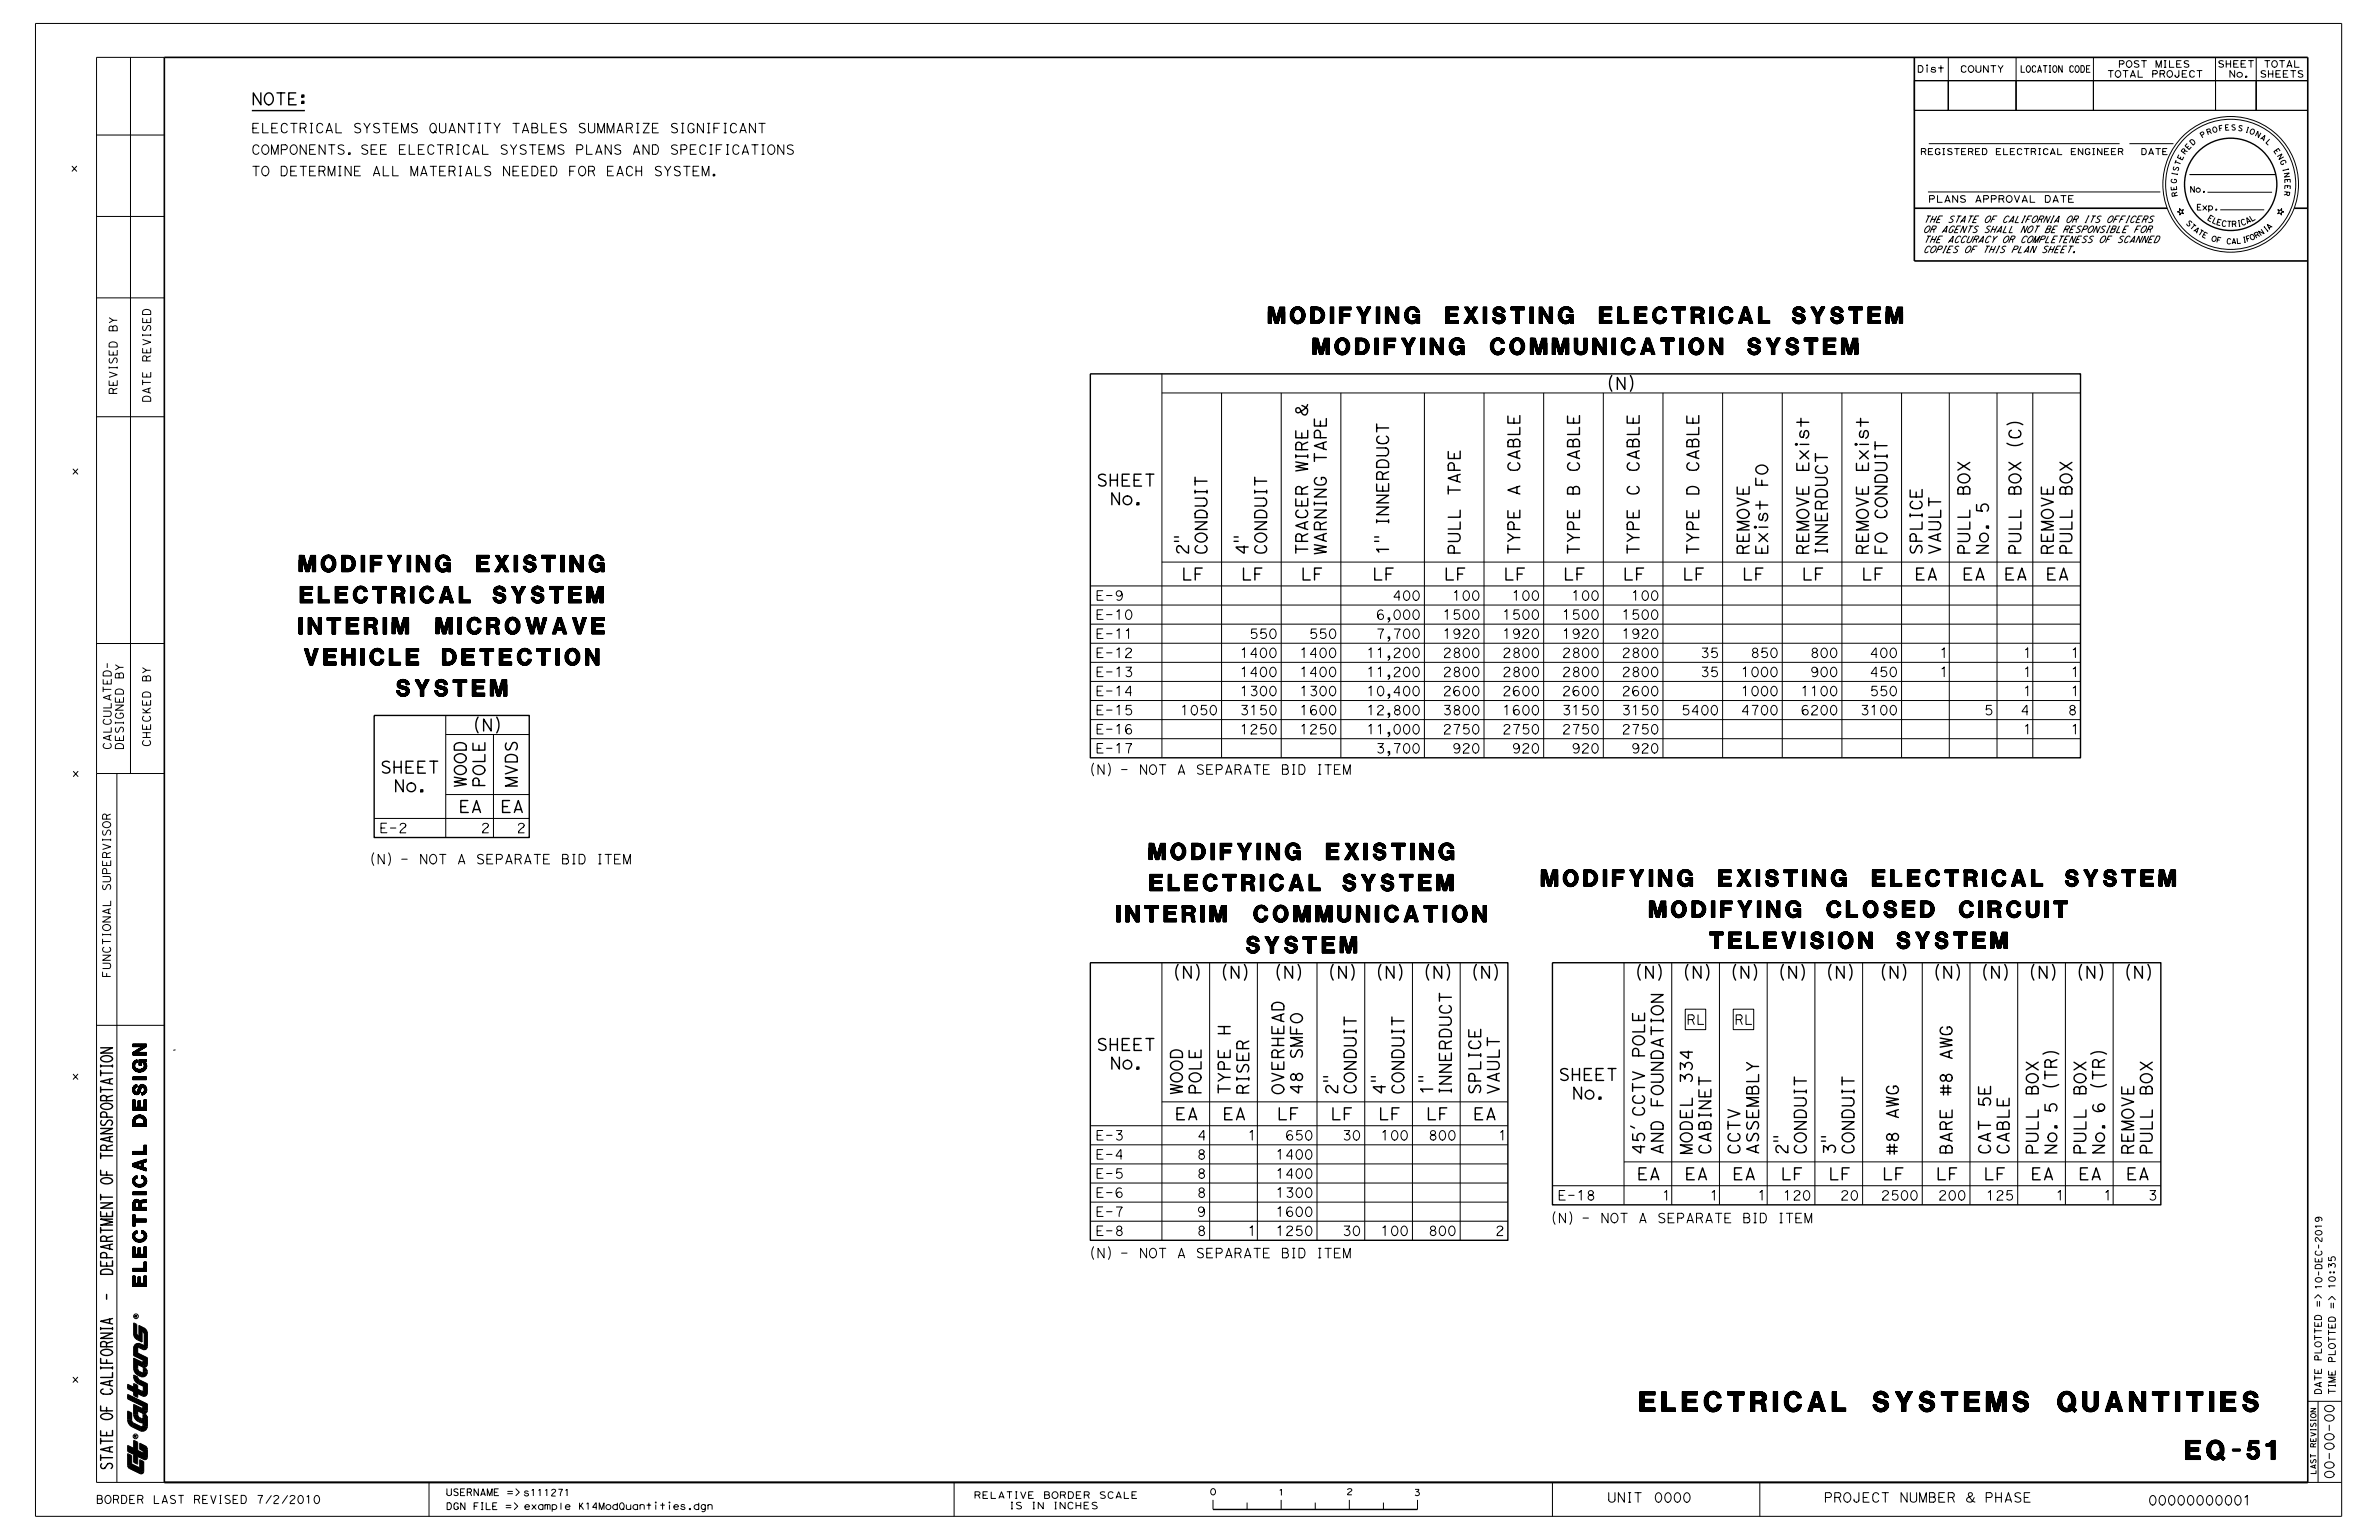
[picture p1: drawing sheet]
<svg xmlns="http://www.w3.org/2000/svg" width="432mm" height="279mm" viewBox="0 0 432 279" stroke-linecap="round" stroke-linejoin="round" font-family="sans-serif">
<defs><g id="words">
<text font-size="3.6" x="297.6" y="256.1">ELECTRICAL SYSTEMS QUANTITIES</text>
<text font-size="3.5" x="396.7" y="264.8">EQ-51</text>
<g font-size="3">
<text x="230.2" y="58.7">MODIFYING EXISTING ELECTRICAL SYSTEM</text>
<text x="238.3" y="64.3">MODIFYING COMMUNICATION SYSTEM</text>
<text x="54.3" y="103.7">MODIFYING EXISTING</text>
<text x="54.5" y="109.4">ELECTRICAL SYSTEM</text>
<text x="54.2" y="115">INTERIM MICROWAVE</text>
<text x="55.2" y="120.7">VEHICLE DETECTION</text>
<text x="72" y="126.3">SYSTEM</text>
<text x="208.5" y="156">MODIFYING EXISTING</text>
<text x="208.7" y="161.6">ELECTRICAL SYSTEM</text>
<text x="279.7" y="160.8">MODIFYING EXISTING ELECTRICAL SYSTEM</text>
<text x="202.7" y="167.3">INTERIM COMMUNICATION</text>
<text x="299.4" y="166.4">MODIFYING CLOSED CIRCUIT</text>
<text x="226.2" y="172.9">SYSTEM</text>
<text x="310.3" y="172.1">TELEVISION SYSTEM</text>
</g>
<g font-size="2.5">
<text x="26.6" y="195.9" transform="rotate(-90 26.6 195.9)">IG N</text>
<text x="26.6" y="204.4" transform="rotate(-90 26.6 204.4)">D ES</text>
<text x="26.6" y="216.8" transform="rotate(-90 26.6 216.8)">IC A L</text>
<text x="26.6" y="233.4" transform="rotate(-90 26.6 233.4)">ELEC TR</text>
</g>
<g font-size="2.2">
<text x="45.6" y="19">NOTE:</text>
<text x="237.4" y="75.5" transform="rotate(-90 237.4 75.5)">&amp;</text>
<text x="366.8" y="81.4" transform="rotate(-90 366.8 81.4)">(C)</text>
<text x="199" y="88.2">SHEET</text>
<text x="237.4" y="85.7" transform="rotate(-90 237.4 85.7)">WIRE</text>
<text x="240.7" y="84.1" transform="rotate(-90 240.7 84.1)">TAPE</text>
<text x="252" y="89.5" transform="rotate(-90 252 89.5)">ERDUCT</text>
<text x="275.9" y="85.7" transform="rotate(-90 275.9 85.7)">CABLE</text>
<text x="286.7" y="85.7" transform="rotate(-90 286.7 85.7)">CABLE</text>
<text x="297.5" y="85.7" transform="rotate(-90 297.5 85.7)">CABLE</text>
<text x="308.3" y="85.7" transform="rotate(-90 308.3 85.7)">CABLE</text>
<text x="320.8" y="88.4" transform="rotate(-90 320.8 88.4)">FO</text>
<text x="328.3" y="85.7" transform="rotate(-90 328.3 85.7)">Exist</text>
<text x="339.1" y="85.7" transform="rotate(-90 339.1 85.7)">Exist</text>
<text x="201.4" y="91.6">No.</text>
<text x="240.7" y="92.2" transform="rotate(-90 240.7 92.2)">ING</text>
<text x="265" y="90" transform="rotate(-90 265 90)">TAPE</text>
<text x="275.9" y="90" transform="rotate(-90 275.9 90)">A</text>
<text x="286.7" y="90" transform="rotate(-90 286.7 90)">B</text>
<text x="297.5" y="90" transform="rotate(-90 297.5 90)">C</text>
<text x="308.3" y="90" transform="rotate(-90 308.3 90)">D</text>
<text x="317.5" y="94.3" transform="rotate(-90 317.5 94.3)">OVE</text>
<text x="328.3" y="94.3" transform="rotate(-90 328.3 94.3)">OVE</text>
<text x="331.7" y="94.8" transform="rotate(-90 331.7 94.8)">ERDUCT</text>
<text x="339.1" y="94.3" transform="rotate(-90 339.1 94.3)">OVE</text>
<text x="342.5" y="94.3" transform="rotate(-90 342.5 94.3)">CONDUIT</text>
<text x="357.5" y="90" transform="rotate(-90 357.5 90)">BOX</text>
<text x="366.8" y="90" transform="rotate(-90 366.8 90)">BOX</text>
<text x="372.7" y="94.3" transform="rotate(-90 372.7 94.3)">OVE</text>
<text x="376.1" y="90" transform="rotate(-90 376.1 90)">BOX</text>
<text x="215.7" y="100.7" transform="rotate(-90 215.7 100.7)">2&quot;</text>
<text x="219.1" y="100.7" transform="rotate(-90 219.1 100.7)">CONDUIT</text>
<text x="229.9" y="100.7" transform="rotate(-90 229.9 100.7)">CONDUIT</text>
<text x="237.4" y="100.7" transform="rotate(-90 237.4 100.7)">TRACER</text>
<text x="240.7" y="100.7" transform="rotate(-90 240.7 100.7)">WARN</text>
<text x="252" y="100.7" transform="rotate(-90 252 100.7)">1&quot; INN</text>
<text x="265" y="100.7" transform="rotate(-90 265 100.7)">PULL</text>
<text x="275.9" y="100.7" transform="rotate(-90 275.9 100.7)">TYPE</text>
<text x="286.7" y="100.7" transform="rotate(-90 286.7 100.7)">TYPE</text>
<text x="297.5" y="100.7" transform="rotate(-90 297.5 100.7)">TYPE</text>
<text x="308.3" y="100.7" transform="rotate(-90 308.3 100.7)">TYPE</text>
<text x="317.5" y="100.7" transform="rotate(-90 317.5 100.7)">REM</text>
<text x="320.8" y="100.7" transform="rotate(-90 320.8 100.7)">Exist</text>
<text x="328.3" y="100.7" transform="rotate(-90 328.3 100.7)">REM</text>
<text x="331.7" y="100.7" transform="rotate(-90 331.7 100.7)">INN</text>
<text x="339.1" y="100.7" transform="rotate(-90 339.1 100.7)">REM</text>
<text x="342.5" y="100.7" transform="rotate(-90 342.5 100.7)">FO</text>
<text x="348.9" y="100.7" transform="rotate(-90 348.9 100.7)">SPLICE</text>
<text x="352.2" y="100.7" transform="rotate(-90 352.2 100.7)">VAULT</text>
<text x="357.5" y="100.7" transform="rotate(-90 357.5 100.7)">PULL</text>
<text x="360.9" y="100.7" transform="rotate(-90 360.9 100.7)">N</text>
<text x="360.9" y="98.6" transform="rotate(-90 360.9 98.6)">o. 5</text>
<text x="366.8" y="100.7" transform="rotate(-90 366.8 100.7)">PULL</text>
<text x="372.7" y="100.7" transform="rotate(-90 372.7 100.7)">REM</text>
<text x="376.1" y="100.7" transform="rotate(-90 376.1 100.7)">PULL</text>
<text x="214.4" y="105.2">LF</text>
<text x="225.2" y="105.2">LF</text>
<text x="236.1" y="105.2">LF</text>
<text x="249.1" y="105.2">LF</text>
<text x="262" y="105.2">LF</text>
<text x="272.9" y="105.2">LF</text>
<text x="283.7" y="105.2">LF</text>
<text x="294.5" y="105.2">LF</text>
<text x="305.4" y="105.2">LF</text>
<text x="316.2" y="105.2">LF</text>
<text x="327" y="105.2">LF</text>
<text x="337.8" y="105.2">LF</text>
<text x="347.5" y="105.2">EA</text>
<text x="356.2" y="105.2">EA</text>
<text x="363.7" y="105.2">EA</text>
<text x="371.3" y="105.2">EA</text>
<text x="69" y="140.3">SHEET</text>
<text x="71.4" y="143.6">No.</text>
<text x="84.6" y="142.9" transform="rotate(-90 84.6 142.9)">WOOD</text>
<text x="88" y="142.9" transform="rotate(-90 88 142.9)">POLE</text>
<text x="93.9" y="142.9" transform="rotate(-90 93.9 142.9)">M</text>
<text x="93.9" y="140.8" transform="rotate(-90 93.9 140.8)">VDS</text>
<text x="83.3" y="147.4">EA</text>
<text x="90.8" y="147.4">EA</text>
<text x="199" y="190.6">SHEET</text>
<text x="223.3" y="187.9" transform="rotate(-90 223.3 187.9)">H</text>
<text x="236.4" y="187.9" transform="rotate(-90 236.4 187.9)">FO</text>
<text x="298.5" y="192" transform="rotate(-90 298.5 192)">POLE</text>
<text x="201.4" y="194">No.</text>
<text x="236.4" y="192.2" transform="rotate(-90 236.4 192.2)">SM</text>
<text x="263.4" y="192.8" transform="rotate(-90 263.4 192.8)">ERDUCT</text>
<text x="282.8" y="196">SHEET</text>
<text x="307.2" y="196.7" transform="rotate(-90 307.2 196.7)">334</text>
<text x="354.3" y="192.4" transform="rotate(-90 354.3 192.4)">AWG</text>
<text x="373.3" y="197.8" transform="rotate(-90 373.3 197.8)">(TR)</text>
<text x="382" y="197.8" transform="rotate(-90 382 197.8)">(TR)</text>
<text x="213.2" y="203.2">EA</text>
<text x="214.6" y="198.7" transform="rotate(-90 214.6 198.7)">WOOD</text>
<text x="218" y="198.7" transform="rotate(-90 218 198.7)">POLE</text>
<text x="221.9" y="203.2">EA</text>
<text x="223.3" y="198.7" transform="rotate(-90 223.3 198.7)">TYPE</text>
<text x="226.7" y="198.7" transform="rotate(-90 226.7 198.7)">RISER</text>
<text x="231.7" y="203.2">LF</text>
<text x="233" y="198.7" transform="rotate(-90 233 198.7)">OVERHEAD</text>
<text x="236.4" y="198.7" transform="rotate(-90 236.4 198.7)">48</text>
<text x="241.5" y="203.2">LF</text>
<text x="242.8" y="198.7" transform="rotate(-90 242.8 198.7)">2&quot;</text>
<text x="246.1" y="198.7" transform="rotate(-90 246.1 198.7)">CONDUIT</text>
<text x="250.1" y="203.2">LF</text>
<text x="254.8" y="198.7" transform="rotate(-90 254.8 198.7)">CONDUIT</text>
<text x="258.8" y="203.2">LF</text>
<text x="260" y="198.7" transform="rotate(-90 260 198.7)">1&quot;</text>
<text x="263.4" y="198.7" transform="rotate(-90 263.4 198.7)">INN</text>
<text x="267.4" y="203.2">EA</text>
<text x="268.8" y="198.7" transform="rotate(-90 268.8 198.7)">SPLICE</text>
<text x="272.1" y="198.7" transform="rotate(-90 272.1 198.7)">VAULT</text>
<text x="285.3" y="199.4">No.</text>
<text x="301.9" y="201" transform="rotate(-90 301.9 201)">FOUNDATION</text>
<text x="310.5" y="199.4" transform="rotate(-90 310.5 199.4)">ET</text>
<text x="319.2" y="198.8" transform="rotate(-90 319.2 198.8)">BLY</text>
<text x="344.6" y="203.1" transform="rotate(-90 344.6 203.1)">AWG</text>
<text x="354.3" y="198.8" transform="rotate(-90 354.3 198.8)">#8</text>
<text x="361.3" y="201" transform="rotate(-90 361.3 201)">5E</text>
<text x="369.9" y="198.8" transform="rotate(-90 369.9 198.8)">BOX</text>
<text x="378.6" y="198.8" transform="rotate(-90 378.6 198.8)">BOX</text>
<text x="387.3" y="203.1" transform="rotate(-90 387.3 203.1)">OVE</text>
<text x="390.6" y="198.8" transform="rotate(-90 390.6 198.8)">BOX</text>
<text x="298.5" y="209.6" transform="rotate(-90 298.5 209.6)">45’ CCTV</text>
<text x="301.9" y="209.6" transform="rotate(-90 301.9 209.6)">AND</text>
<text x="307.2" y="209.6" transform="rotate(-90 307.2 209.6)">M</text>
<text x="307.2" y="207.4" transform="rotate(-90 307.2 207.4)">ODEL</text>
<text x="310.5" y="209.6" transform="rotate(-90 310.5 209.6)">CABIN</text>
<text x="315.8" y="209.6" transform="rotate(-90 315.8 209.6)">CCTV</text>
<text x="319.2" y="209.6" transform="rotate(-90 319.2 209.6)">ASSEM</text>
<text x="324.5" y="209.6" transform="rotate(-90 324.5 209.6)">2&quot;</text>
<text x="327.9" y="209.6" transform="rotate(-90 327.9 209.6)">CONDUIT</text>
<text x="333.1" y="209.6" transform="rotate(-90 333.1 209.6)">3&quot;</text>
<text x="336.5" y="209.6" transform="rotate(-90 336.5 209.6)">CONDUIT</text>
<text x="344.6" y="209.6" transform="rotate(-90 344.6 209.6)">#8</text>
<text x="354.3" y="209.6" transform="rotate(-90 354.3 209.6)">BARE</text>
<text x="361.3" y="209.6" transform="rotate(-90 361.3 209.6)">CAT</text>
<text x="364.7" y="209.6" transform="rotate(-90 364.7 209.6)">CABLE</text>
<text x="369.9" y="209.6" transform="rotate(-90 369.9 209.6)">PULL</text>
<text x="373.3" y="209.6" transform="rotate(-90 373.3 209.6)">N</text>
<text x="373.3" y="207.4" transform="rotate(-90 373.3 207.4)">o. 5</text>
<text x="378.6" y="209.6" transform="rotate(-90 378.6 209.6)">PULL</text>
<text x="382" y="209.6" transform="rotate(-90 382 209.6)">N</text>
<text x="382" y="207.4" transform="rotate(-90 382 207.4)">o. 6</text>
<text x="387.3" y="209.6" transform="rotate(-90 387.3 209.6)">REM</text>
<text x="390.6" y="209.6" transform="rotate(-90 390.6 209.6)">PULL</text>
<text x="297.1" y="214">EA</text>
<text x="305.8" y="214">EA</text>
<text x="314.4" y="214">EA</text>
<text x="323.2" y="214">LF</text>
<text x="331.8" y="214">LF</text>
<text x="341.6" y="214">LF</text>
<text x="351.3" y="214">LF</text>
<text x="360" y="214">LF</text>
<text x="368.6" y="214">EA</text>
<text x="377.2" y="214">EA</text>
<text x="385.9" y="214">EA</text>
</g>
<g font-size="1.7">
<text x="45.6" y="28">COMPONENTS. SEE ELECTRICAL SYSTEMS PLANS AND SPECIFICATIONS</text>
<text x="45.6" y="24.1">ELECTRICAL SYSTEMS QUANTITY TABLES SUMMARIZE SIGNIFICANT</text>
<text x="45.6" y="31.9">TO DETERMINE ALL MATERIALS NEEDED FOR EACH SYSTEM.</text>
<text x="198.8" y="108.9">E-9</text>
<text x="198.8" y="112.4">E-10</text>
<text x="249.7" y="112.4">6,000</text>
<text x="252.7" y="108.9">400</text>
<text x="261.8" y="112.4">1500</text>
<text x="263.5" y="108.9">100</text>
<text x="272.6" y="112.4">1500</text>
<text x="274.4" y="108.9">100</text>
<text x="283.5" y="112.4">1500</text>
<text x="285.2" y="108.9">100</text>
<text x="294.3" y="112.4">1500</text>
<text x="296" y="108.9">100</text>
<text x="198.8" y="115.8">E-11</text>
<text x="198.8" y="119.3">E-12</text>
<text x="225" y="119.3">1400</text>
<text x="226.7" y="115.8">550</text>
<text x="235.8" y="119.3">1400</text>
<text x="237.6" y="115.8">550</text>
<text x="248" y="119.3">11,200</text>
<text x="249.7" y="115.8">7,700</text>
<text x="261.8" y="115.8">1920</text>
<text x="261.8" y="119.3">2800</text>
<text x="272.6" y="115.8">1920</text>
<text x="272.6" y="119.3">2800</text>
<text x="283.5" y="115.8">1920</text>
<text x="283.5" y="119.3">2800</text>
<text x="294.3" y="115.8">1920</text>
<text x="294.3" y="119.3">2800</text>
<text x="308.6" y="119.3">35</text>
<text x="317.7" y="119.3">850</text>
<text x="328.5" y="119.3">800</text>
<text x="339.3" y="119.3">400</text>
<text x="352" y="119.3">1</text>
<text x="367.2" y="119.3">1</text>
<text x="375.8" y="119.3">1</text>
<text x="198.8" y="122.8">E-13</text>
<text x="225" y="122.8">1400</text>
<text x="235.8" y="122.8">1400</text>
<text x="248" y="122.8">11,200</text>
<text x="261.8" y="122.8">2800</text>
<text x="272.6" y="122.8">2800</text>
<text x="283.5" y="122.8">2800</text>
<text x="294.3" y="122.8">2800</text>
<text x="308.6" y="122.8">35</text>
<text x="316" y="122.8">1000</text>
<text x="328.5" y="122.8">900</text>
<text x="339.3" y="122.8">450</text>
<text x="352" y="122.8">1</text>
<text x="367.2" y="122.8">1</text>
<text x="375.8" y="122.8">1</text>
<text x="198.8" y="126.2">E-14</text>
<text x="198.8" y="129.7">E-15</text>
<text x="214.2" y="129.7">1050</text>
<text x="225" y="129.7">3150</text>
<text x="225" y="126.2">1300</text>
<text x="235.8" y="126.2">1300</text>
<text x="235.8" y="129.7">1600</text>
<text x="248" y="126.2">10,400</text>
<text x="248" y="129.7">12,800</text>
<text x="261.8" y="126.2">2600</text>
<text x="261.8" y="129.7">3800</text>
<text x="272.6" y="126.2">2600</text>
<text x="272.6" y="129.7">1600</text>
<text x="283.5" y="126.2">2600</text>
<text x="283.5" y="129.7">3150</text>
<text x="294.3" y="126.2">2600</text>
<text x="294.3" y="129.7">3150</text>
<text x="305.1" y="129.7">5400</text>
<text x="316" y="126.2">1000</text>
<text x="316" y="129.7">4700</text>
<text x="326.8" y="126.2">1100</text>
<text x="326.8" y="129.7">6200</text>
<text x="337.6" y="129.7">3100</text>
<text x="339.3" y="126.2">550</text>
<text x="360.1" y="129.7">5</text>
<text x="366.7" y="129.7">4</text>
<text x="367.2" y="126.2">1</text>
<text x="375.3" y="129.7">8</text>
<text x="375.8" y="126.2">1</text>
<text x="198.8" y="133.2">E-16</text>
<text x="198.8" y="136.6">E-17</text>
<text x="225" y="133.2">1250</text>
<text x="235.8" y="133.2">1250</text>
<text x="248" y="133.2">11,000</text>
<text x="249.7" y="136.6">3,700</text>
<text x="261.8" y="133.2">2750</text>
<text x="263.5" y="136.6">920</text>
<text x="272.6" y="133.2">2750</text>
<text x="274.4" y="136.6">920</text>
<text x="283.5" y="133.2">2750</text>
<text x="285.2" y="136.6">920</text>
<text x="294.3" y="133.2">2750</text>
<text x="296" y="136.6">920</text>
<text x="367.2" y="133.2">1</text>
<text x="375.8" y="133.2">1</text>
<text x="197.7" y="140.5">(N) - NOT A SEPARATE BID ITEM</text>
<text x="68.8" y="151.1">E-2</text>
<text x="87.3" y="151.1">2</text>
<text x="93.8" y="151.1">2</text>
<text x="67" y="156.7">(N) - NOT A SEPARATE BID ITEM</text>
<text x="306.1" y="185.9">RL</text>
<text x="314.8" y="185.9">RL</text>
<text x="198.8" y="206.8">E-3</text>
<text x="217.3" y="206.8">4</text>
<text x="226.4" y="206.8">1</text>
<text x="233.2" y="206.8">650</text>
<text x="243.6" y="206.8">30</text>
<text x="250.5" y="206.8">100</text>
<text x="259.2" y="206.8">800</text>
<text x="271.9" y="206.8">1</text>
<text x="198.8" y="210.3">E-4</text>
<text x="198.8" y="213.8">E-5</text>
<text x="217.2" y="210.3">8</text>
<text x="217.2" y="213.8">8</text>
<text x="231.5" y="210.3">1400</text>
<text x="231.5" y="213.8">1400</text>
<text x="198.8" y="217.2">E-6</text>
<text x="198.8" y="220.7">E-7</text>
<text x="217.2" y="220.7">9</text>
<text x="217.2" y="217.2">8</text>
<text x="231.5" y="217.2">1300</text>
<text x="231.5" y="220.7">1600</text>
<text x="281.4" y="221.9">(N) - NOT A SEPARATE BID ITEM</text>
<text x="282.7" y="217.7">E-18</text>
<text x="301.6" y="217.7">1</text>
<text x="310.3" y="217.7">1</text>
<text x="319" y="217.7">1</text>
<text x="323.6" y="217.7">120</text>
<text x="334" y="217.7">20</text>
<text x="341.4" y="217.7">2500</text>
<text x="351.7" y="217.7">200</text>
<text x="360.4" y="217.7">125</text>
<text x="373.1" y="217.7">1</text>
<text x="381.8" y="217.7">1</text>
<text x="389.8" y="217.7">3</text>
<text x="198.8" y="224.2">E-8</text>
<text x="217.2" y="224.2">8</text>
<text x="226.4" y="224.2">1</text>
<text x="231.5" y="224.2">1250</text>
<text x="243.6" y="224.2">30</text>
<text x="250.5" y="224.2">100</text>
<text x="259.2" y="224.2">800</text>
<text x="271.4" y="224.2">2</text>
<text x="197.7" y="228.2">(N) - NOT A SEPARATE BID ITEM</text>
<text x="423.6" y="268.4" transform="rotate(-90 423.6 268.4)">00-00-00</text>
<text x="291.7" y="272.5">UNIT</text>
<text x="300.1" y="272.5">0000</text>
<text x="331" y="272.5">PROJECT NUMBER &amp; PHASE</text>
<text x="389.9" y="273">00000000001</text>
</g>
<g font-size="1.5">
<text x="21.3" y="60.3" transform="rotate(-90 21.3 60.3)">BY</text>
<text x="27.4" y="65.7" transform="rotate(-90 27.4 65.7)">REVISED</text>
<text x="21.3" y="71.6" transform="rotate(-90 21.3 71.6)">REVISED</text>
<text x="27.4" y="73.1" transform="rotate(-90 27.4 73.1)">DATE</text>
<text x="22.4" y="123.3" transform="rotate(-90 22.4 123.3)">BY</text>
<text x="27.3" y="123.8" transform="rotate(-90 27.3 123.8)">BY</text>
<text x="20.2" y="136.1" transform="rotate(-90 20.2 136.1)">CALCULATED-</text>
<text x="22.4" y="136.1" transform="rotate(-90 22.4 136.1)">DESIGNED</text>
<text x="27.3" y="135.5" transform="rotate(-90 27.3 135.5)">CHECKED</text>
<text x="20.1" y="161.7" transform="rotate(-90 20.1 161.7)">SUPERVISOR</text>
<text x="20.1" y="177.4" transform="rotate(-90 20.1 177.4)">FUNCTIONAL</text>
<text x="17.4" y="272.8">BORDER LAST REVISED 7/2/2010</text>
</g>
<g font-size="1.3">
<text x="13.1" y="31.1">x</text>
<text x="13.1" y="86">x</text>
<text x="13.1" y="140.9">x</text>
<text x="13.1" y="195.8">x</text>
<text x="13.1" y="250.8">x</text>
</g>
<g font-size="1.2">
<text x="347.9" y="13.1">Dist</text>
<text x="355.7" y="13.1">COUNTY</text>
<text x="366.6" y="13.1">LOCATION CODE</text>
<text x="382.4" y="14">TOTAL PROJECT</text>
<text x="384.4" y="12.2">POST MILES</text>
<text x="402.5" y="12.2">SHEET</text>
<text x="404.5" y="14">No.</text>
<text x="410.1" y="14">SHEETS</text>
<text x="410.8" y="12.2">TOTAL</text>
<text x="349" y="40.4">THE STATE OF CALIFORNIA OR ITS OFFICERS</text>
<text x="350" y="36.7">PLANS APPROVAL DATE</text>
<text x="349" y="45.9">COPIES OF THIS PLAN SHEET.</text>
<text x="349" y="44">THE ACCURACY OR COMPLETENESS OF SCANNED</text>
<text x="349" y="42.2">OR AGENTS SHALL NOT BE RESPONSIBLE FOR</text>
<text x="423.9" y="233.9" transform="rotate(-90 423.9 233.9)">10:35</text>
<text x="421.4" y="237.2" transform="rotate(-90 421.4 237.2)">=&gt; 10-DEC-2019</text>
<text x="423.9" y="237.5" transform="rotate(-90 423.9 237.5)">=&gt;</text>
<text x="421.4" y="246.9" transform="rotate(-90 421.4 246.9)">PLOTTED</text>
<text x="423.9" y="247.3" transform="rotate(-90 423.9 247.3)">PLOTTED</text>
<text x="421.4" y="253" transform="rotate(-90 421.4 253)">DATE</text>
<text x="423.9" y="253" transform="rotate(-90 423.9 253)">TIME</text>
<text x="80.9" y="271.3">USERNAME =&gt; s111271</text>
<text x="80.9" y="273.9">DGN FILE =&gt;</text>
<text x="95.1" y="273.9">example K14ModQuantities.dgn</text>
<text x="176.7" y="271.9">RELATIVE BORDER SCALE</text>
<text x="183.1" y="273.8">IS IN INCHES</text>
</g>
<g font-size="1.1">
<text x="348.5" y="28.1">REGISTERED ELECTRICAL ENGINEER</text>
<text x="388.5" y="28.1">DATE</text>
<text x="398.6" y="38.1">Exp.</text>
<text x="400.5" y="39.8" transform="rotate(32 400.5 39.8)">E</text>
<text x="402.2" y="40.7" transform="rotate(15 402.2 40.7)">E</text>
<text x="403.1" y="41" transform="rotate(9 403.1 41)">C</text>
<text x="404.1" y="41.2" transform="rotate(3 404.1 41.2)">T</text>
<text x="405" y="41.2" transform="rotate(-2 405 41.2)">R</text>
<text x="406" y="41.1" transform="rotate(-8 406 41.1)">I</text>
<text x="406.9" y="41" transform="rotate(-20 406.9 41)">C</text>
<text x="407.8" y="40.7" transform="rotate(-25 407.8 40.7)">A</text>
<text x="408.6" y="40.2" transform="rotate(-31 408.6 40.2)">L</text>
<text x="219.5" y="271.2">0</text>
<text x="231.9" y="271.3">1</text>
<text x="244.3" y="271.2">2</text>
<text x="256.5" y="271.3">3</text>
</g>
<g font-size="1">
<text x="402.8" y="23.8" transform="rotate(-10 402.8 23.8)">F</text>
<text x="403.8" y="23.7" transform="rotate(-4 403.8 23.7)">E</text>
<text x="404.9" y="23.6" transform="rotate(1 404.9 23.6)">S</text>
<text x="406.1" y="23.6" transform="rotate(12 406.1 23.6)">S</text>
<text x="407.3" y="23.9" transform="rotate(17 407.3 23.9)">I</text>
<text x="396" y="29.2" transform="rotate(-63 396 29.2)">E</text>
<text x="396.6" y="28.1" transform="rotate(-53 396.6 28.1)">R</text>
<text x="397.2" y="27.3" transform="rotate(-47 397.2 27.3)">E</text>
<text x="397.9" y="26.4" transform="rotate(-42 397.9 26.4)">D</text>
<text x="399.7" y="25.1" transform="rotate(-31 399.7 25.1)">P</text>
<text x="400.7" y="24.5" transform="rotate(-20 400.7 24.5)">R</text>
<text x="401.7" y="24.1" transform="rotate(-15 401.7 24.1)">O</text>
<text x="408.2" y="24.2" transform="rotate(22 408.2 24.2)">O</text>
<text x="409.2" y="24.6" transform="rotate(28 409.2 24.6)">N</text>
<text x="410.1" y="25.1" transform="rotate(33 410.1 25.1)">A</text>
<text x="411.1" y="25.8" transform="rotate(44 411.1 25.8)">L</text>
<text x="412.6" y="27.4" transform="rotate(55 412.6 27.4)">E</text>
<text x="413.2" y="28.3" transform="rotate(60 413.2 28.3)">N</text>
<text x="413.8" y="29.2" transform="rotate(65 413.8 29.2)">G</text>
<text x="395" y="33.4" transform="rotate(-85 395 33.4)">G</text>
<text x="395.1" y="34.5" transform="rotate(-96 395.1 34.5)">E</text>
<text x="395.1" y="32.1" transform="rotate(-79 395.1 32.1)">I</text>
<text x="395.3" y="35.6" transform="rotate(-101 395.3 35.6)">R</text>
<text x="395.3" y="31.2" transform="rotate(-74 395.3 31.2)">S</text>
<text x="395.6" y="30.2" transform="rotate(-69 395.6 30.2)">T</text>
<text x="397.4" y="34.9">No.</text>
<text x="414.3" y="30.4" transform="rotate(76 414.3 30.4)">I</text>
<text x="414.5" y="31.3" transform="rotate(81 414.5 31.3)">N</text>
<text x="414.7" y="34.6" transform="rotate(98 414.7 34.6)">R</text>
<text x="414.7" y="32.4" transform="rotate(87 414.7 32.4)">E</text>
<text x="414.7" y="33.5" transform="rotate(92 414.7 33.5)">E</text>
<text x="396.7" y="40.5" transform="rotate(46 396.7 40.5)">S</text>
<text x="397.3" y="41.2" transform="rotate(41 397.3 41.2)">T</text>
<text x="398" y="41.8" transform="rotate(37 398 41.8)">A</text>
<text x="411.8" y="41.8" transform="rotate(-43 411.8 41.8)">A</text>
<text x="398.8" y="42.4" transform="rotate(32 398.8 42.4)">T</text>
<text x="399.6" y="42.9" transform="rotate(27 399.6 42.9)">E</text>
<text x="401.3" y="43.6" transform="rotate(18 401.3 43.6)">O</text>
<text x="402.2" y="43.9" transform="rotate(13 402.2 43.9)">F</text>
<text x="404" y="44.2" transform="rotate(4 404 44.2)">C</text>
<text x="405" y="44.3" transform="rotate(-1 405 44.3)">A</text>
<text x="405.9" y="44.2" transform="rotate(-6 405.9 44.2)">L</text>
<text x="407" y="44.1" transform="rotate(-10 407 44.1)">I</text>
<text x="407.8" y="43.9" transform="rotate(-15 407.8 43.9)">F</text>
<text x="408.6" y="43.7" transform="rotate(-24 408.6 43.7)">O</text>
<text x="409.5" y="43.3" transform="rotate(-29 409.5 43.3)">R</text>
<text x="410.3" y="42.8" transform="rotate(-34 410.3 42.8)">N</text>
<text x="411.2" y="42.2" transform="rotate(-38 411.2 42.2)">I</text>
<text x="420.4" y="262.7" transform="rotate(-90 420.4 262.7)">REVISION</text>
<text x="420.4" y="267.6" transform="rotate(-90 420.4 267.6)">LAST</text>
</g>
<g font-size=".5">
<text x="24.9" y="239" transform="rotate(-90 24.9 239)">R</text>
<text x="24.8" y="260.8" transform="rotate(-90 24.8 260.8)">R</text>
</g>
</g></defs>
<g fill="none" stroke="#000" stroke-width=".25">
<path d="M45.7 20.1h9.6M197.9 67.8h179.7v69.7h-179.7zM292.5 68.1a2.72 2.72 0 0 0 0 2.9M294.9 68.5v2.1l-1.3-2.1v2.1M295.9 68.1a2.72 2.72 0 0 1 0 2.9M364.3 77a2.72 2.72 0 0 1 2.8 0M213.2 97.4h.7M213.2 98.2h.7M224 97.4h.7M224 98.2h.7M225.8 99.1v1.3l-1.4-1v-.2h2.1M249.5 97.4h.7"/>
<path d="M249.5 98.2h.7M319.3 95.6h1.6M326.7 80.6h1.6M337.6 80.6h1.5M364.3 80.4a2.72 2.72 0 0 0 2.8 0M67.9 129.8h28.2v22.1h-28.2zM86.8 130.1a2.72 2.72 0 0 0 0 2.9M89.1 130.5v2.1l-1.3-2.1v2.1M90.2 130.1a2.72 2.72 0 0 1 0 2.9M197.9 174.7h75.8v50.3h-75.8zM213.8 175a2.72 2.72 0 0 0 0 2.8M216.2 175.3v2.2l-1.4-2.2v2.2"/>
<path d="M217.2 175a2.72 2.72 0 0 1 0 2.8M222.5 175a2.72 2.72 0 0 0 0 2.8M224.9 175.3v2.2l-1.4-2.2v2.2M225.9 175a2.72 2.72 0 0 1 0 2.8M232.2 175a2.72 2.72 0 0 0 0 2.8M234.6 175.3v2.2l-1.4-2.2v2.2M235.6 175a2.72 2.72 0 0 1 0 2.8M242 175a2.72 2.72 0 0 0 0 2.8M244.3 175.3v2.2l-1.3-2.2v2.2M245.4 175a2.72 2.72 0 0 1 0 2.8M250.6 175a2.72 2.72 0 0 0 0 2.8M253 175.3v2.2l-1.4-2.2v2.2"/>
<path d="M254 175a2.72 2.72 0 0 1 0 2.8M259.3 175a2.72 2.72 0 0 0 0 2.8M261.7 175.3v2.2l-1.4-2.2v2.2M262.7 175a2.72 2.72 0 0 1 0 2.8M268 175a2.72 2.72 0 0 0 0 2.8M270.3 175.3v2.2l-1.3-2.2v2.2M271.3 175a2.72 2.72 0 0 1 0 2.8M281.8 174.7h110.4v43.9h-110.4zM297.7 175a2.72 2.72 0 0 0 0 2.8M300.1 175.3v2.2l-1.4-2.2v2.2M301.1 175a2.72 2.72 0 0 1 0 2.8M306.4 175a2.72 2.72 0 0 0 0 2.8"/>
<path d="M308.7 175.3v2.2l-1.3-2.2v2.2M309.7 175a2.72 2.72 0 0 1 0 2.8M315 175a2.72 2.72 0 0 0 0 2.8M317.4 175.3v2.2l-1.4-2.2v2.2M318.4 175a2.72 2.72 0 0 1 0 2.8M323.7 175a2.72 2.72 0 0 0 0 2.8M326.1 175.3v2.2l-1.4-2.2v2.2M327.1 175a2.72 2.72 0 0 1 0 2.8M332.3 175a2.72 2.72 0 0 0 0 2.8M334.7 175.3v2.2l-1.3-2.2v2.2M335.7 175a2.72 2.72 0 0 1 0 2.8M342.1 175a2.72 2.72 0 0 0 0 2.8"/>
<path d="M344.5 175.3v2.2l-1.4-2.2v2.2M345.5 175a2.72 2.72 0 0 1 0 2.8M351.8 175a2.72 2.72 0 0 0 0 2.8M354.2 175.3v2.2l-1.4-2.2v2.2M355.2 175a2.72 2.72 0 0 1 0 2.8M360.5 175a2.72 2.72 0 0 0 0 2.8M362.9 175.3v2.2l-1.4-2.2v2.2M363.9 175a2.72 2.72 0 0 1 0 2.8M369.2 175a2.72 2.72 0 0 0 0 2.8M371.5 175.3v2.2l-1.3-2.2v2.2M372.5 175a2.72 2.72 0 0 1 0 2.8M377.8 175a2.72 2.72 0 0 0 0 2.8"/>
<path d="M380.2 175.3v2.2l-1.4-2.2v2.2M381.2 175a2.72 2.72 0 0 1 0 2.8M386.5 175a2.72 2.72 0 0 0 0 2.8M388.8 175.3v2.2l-1.3-2.2v2.2M389.9 175a2.72 2.72 0 0 1 0 2.8M18.3 193.2v.4M18.3 194.2v1M18.3 197.2v1M18.3 197.7h2.1M18.3 194.7h2.1M18.3 193.4h2.1M18.3 190.1h2.1l-2.1 1h2.1"/>
<path d="M18.4 191.8a1.41 1.41 0 0 1 2 .3 1.33 1.33 0 0 1-2.1 0zM19.3 199.1a.59 .59 0 0 0-.5-.4 .59 .59 0 0 0-.5 .4v.6h2.1M19.9 195.8v.8M20.4 195.7l-2.1 .5 2.1 .5M20.4 193.2v.4M20.4 198.7l-1.1 .4v.6M240.2 195.4h.8M240.2 196.1h.8M248.9 195.4h.7M248.9 196.1h.7M250.7 197v1.3l-1.4-1v-.1h2.1M257.5 195.4h.8"/>
<path d="M257.5 196.1h.8M370.8 196.8a2.72 2.72 0 0 0 2.9 0M370.8 191.2a2.72 2.72 0 0 1 2.9 0M379.5 196.8a2.72 2.72 0 0 0 2.8 0M379.5 191.2a2.72 2.72 0 0 1 2.8 0M18.3 212.3v.9h2.1M18.3 209.2v1M18.3 216.7v1M18.3 217.2h2.1M18.3 209.7h2.1M18.3 218.2h2.1l-2.1 1h2.1M18.3 204.7h2.1l-2.1 1h2.1"/>
<path d="M18.4 214a1.41 1.41 0 0 1 2 .2 1.33 1.33 0 0 1-2.1 .1zM18.4 200.5a1.41 1.41 0 0 1 2 .2 1.33 1.33 0 0 1-2.1 .1zM18.4 203.3a.51 .51 0 0 0 .1 .8 .51 .51 0 0 0 .8-.4 .55 .55 0 0 1 .8-.5 .55 .55 0 0 1 .1 1M19.3 208.1a.59 .59 0 0 0-.5-.4 .59 .59 0 0 0-.5 .4v.6h2.1M19.3 212.6v.6M19.4 202.7v-.6a.6 .6 0 0 0-.6-.4 .6 .6 0 0 0-.5 .4v.6h2.1M19.9 206.3v.8M20.4 219.8v.9h-2.1v-.9M20.4 206.2l-2.1 .5 2.1 .5M20.4 207.7l-1.1 .4v.6M296 204.3l.7 .4M321.9 206.2h.8"/>
<path d="M321.9 207h.8M330.6 206.2h.7M330.6 207h.7M18.3 222.7v1M18.3 223.2h2.1M18.3 230.6a1.59 1.59 0 0 1 2.1 .1v.5h-2.1zM19.3 224.6a.59 .59 0 0 0-.5-.3 .59 .59 0 0 0-.5 .3v.6h2.1M19.3 234.8v.9M19.4 220.1v.6M19.4 229.1v.6M19.4 228.2v-.6a.6 .6 0 0 0-.6-.4 .6 .6 0 0 0-.5 .4v.6h2.1M19.9 225.8v.8"/>
<path d="M19.9 239.3v.8M20.4 239.2l-2.1 .5 2.1 .5M20.4 228.8v.9h-2.1v-.9M20.4 225.7l-2.1 .5 2.1 .5M20.4 224.3l-1.1 .3v.6M20.4 221.2h-2.1l2.1 .5-2.1 .5h2.1M18.3 255.1v.9h2.1M18.3 246.5v.8h2.1M18.3 240.9v.3M18.3 248v.4M18.3 248.2h2.1M18.3 241h2.1"/>
<path d="M18.3 241.9h2.1l-2.1 .9h2.1M18.4 256.7a1.41 1.41 0 0 1 2 .3 1.33 1.33 0 0 1-2.1 0zM18.4 245.1a1.41 1.41 0 0 1 2 .3 1.33 1.33 0 0 1-2.1 0zM18.7 252a.44 .44 0 0 0-.4 .4 .44 .44 0 0 0 .4 .5 1.59 1.59 0 0 0 1.7-.3v-.4l-.4-.2M19.3 243.7a.59 .59 0 0 0-.5-.3 .59 .59 0 0 0-.5 .3v.6h2.1M19.3 246.7v.6M19.3 255.3v.7M19.4 259.8v.7M19.9 250.6v.8M20.4 259.5v1h-2.1v-.9M20.4 250.5l-2.1 .5 2.1 .5M20.4 249v.9h-2.1"/>
<path d="M20.4 240.9v.3M20.4 248v.4M20.4 243.4l-1.1 .3v.6M18.3 261v1M18.3 264v1M18.3 264.5h2.1M18.3 261.5h2.1M18.4 265.6a.51 .51 0 0 0 .1 .8 .51 .51 0 0 0 .8-.4 .55 .55 0 0 1 .8-.5 .55 .55 0 0 1 .1 .9M19.9 262.6v.8M20.4 262.5l-2.1 .5 2.1 .5M23.3 262.4v.8M23.3 263.9v2"/>
<path d="M23.8 264.2v1.5M24.4 261.5v3.7M24.9 261.7v3.8M25.5 262v.9M25.5 265v1.6M26.5 263v1.4M220.2 273.9h37.1"/>
<circle cx="404.9" cy="33.4" r="8.4"/>
<circle cx="318.6" cy="95.7" r=".15"/>
<circle cx="326" cy="80.6" r=".15"/>
<circle cx="336.9" cy="80.6" r=".15"/>
</g>
<g fill="none" stroke="#000" stroke-width=".18">
<path d="M6.4 4.3h418.6v270.8h-418.6zM23.7 10.4v129.9M29.8 10.4h-12.3v258.6h12.3M347.5 14.7h71.4M349.8 12.2v.9M353.6 10.4v9.6M365.9 10.4v9.6M380 10.4v9.6M402.1 10.4v9.6M409.5 10.4v9.6M418.9 14.6h-71.4v5.4h71.4M17.5 24.5h12.3"/>
<path d="M17.5 39.3h12.3M349.9 34.8h42.2M350.1 26.1h34.6M386.5 26.1h8M395.6 37.8l.3 .4 .4-.2-.2 .4 .2 .4-.4-.2-.3 .4v-.4l-.4-.2 .4-.1zM397.4 31.7h15.6M400.7 34.9h11.7M403 38.1h8M413.4 38l.5 .2 .2-.4v.5l.4 .2-.4 .1v.4l-.3-.3-.4 .1 .3-.4zM17.5 54h12.3M17.5 75.6h12.3M210.9 67.8v69.7"/>
<path d="M210.9 71.3h166.7M221.7 71.3v66.2M232.5 71.3v66.2M243.4 71.3v66.2M258.5 71.3v66.2M269.4 71.3v66.2M280.2 71.3v66.2M291 71.3v66.2M301.8 71.3v66.2M312.7 71.3v66.2M323.5 71.3v66.2M334.3 71.3v66.2"/>
<path d="M345.1 71.3v66.2M353.8 71.3v66.2M362.5 71.3v66.2M369 71.3v66.2M17.5 116.8h12.3M197.9 106.3h179.7M197.9 109.8h179.7M197.9 113.2h179.7M197.9 116.7h179.7M210.9 102h166.7M80.9 129.8v22.2M80.9 133.3h15.2"/>
<path d="M89.6 133.3v18.7M197.9 120.2h179.7M197.9 123.6h179.7M197.9 127.1h179.7M197.9 130.6h179.7M197.9 134h179.7M198.5 138.5a2.17 2.17 0 0 0 0 2.3M201.2 138.5a2.17 2.17 0 0 1 0 2.3M17.5 140.3h12.3M21.2 140.3v128.7M67.8 154.7a2.17 2.17 0 0 0 0 2.3M67.9 148.5h28.2"/>
<path d="M70.5 154.7a2.17 2.17 0 0 1 0 2.3M80.9 144.2h15.2M210.9 174.7v50.3M219.6 174.7v50.3M228.2 174.7v50.3M239 174.7v50.3M247.7 174.7v50.3M256.4 174.7v50.3M265 174.7v50.3M294.8 174.7v43.9M303.4 174.7v43.9M312.1 174.7v43.9"/>
<path d="M320.8 174.7v43.9M329.4 174.7v43.9M338.1 174.7v43.9M348.9 174.7v43.9M357.6 174.7v43.9M366.2 174.7v43.9M374.9 174.7v43.9M383.5 174.7v43.9M17.5 186h12.3M31.9 190.5l-.4 .1M210.9 199.9h62.8M305.9 183.1h3.7v3.7h-3.7z"/>
<path d="M314.6 183.1h3.7v3.7h-3.7zM197.9 204.2h75.8M197.9 207.7h75.8M197.9 211.2h75.8M197.9 214.6h75.8M197.9 218.1h75.8M281.8 215.1h110.4M282.2 219.8a2.17 2.17 0 0 0 0 2.3M284.9 219.8a2.17 2.17 0 0 1 0 2.3M294.8 210.8h97.4M197.9 221.6h75.8M198.5 226.2a2.17 2.17 0 0 0 0 2.3"/>
<path d="M201.2 226.2a2.17 2.17 0 0 1 0 2.3M420.1 235.5l.6-.6 .7 .6M422.6 235.8l.7-.6 .6 .6M24.3 256.6a1.72 1.72 0 0 0 1.7 1.5v.5l-.3 .2-1.7-.8-.1-.3v-1.4l-.7-.3v1.6M24.3 245.9l1.7 .9M24.3 246.4l.7 1.2M24.3 246.4l1.4 .7h.3v-.3M24.3 246.4v1.8a1.64 1.64 0 0 0 2 1.5l.4-.5v-.3l-.1-.5-1.6-.8M24.3 251.7l-1.1-.6v.9l1.1 .5M24.3 251.7v-.7l.7 .4v.6M24.3 252.5v.7l.7 .3v-.6M24.3 251.7l.7 1.2"/>
<path d="M25 245.5l1.7 .8M25 247.6v.9l.8 .6 .2-.2v-.8M25 252l-.7 .5M25 245.5l-.7 .4M25.2 240.5a1.72 1.72 0 0 1 1.5 1.4v2.6l-.2 .3-.4 .1-1.1-.4v1M25.2 242.4l.6 1.1M25.2 240.5l.6 1.1M25.2 242.4l-.2-.2-.2-.3v-1.6l-.5-.3v2a1.16 1.16 0 0 0 .6 1.1l.9 .4M25.2 240.5v1.9M25.8 241.6l.3 .1 .1 .4v1.8l-.2 .2a1.1 1.1 0 0 0-1.6-.1l-.1 .6v1.3M25.8 241.6v1.9M26 256.4v.8l-.3 .2a.81 .81 0 0 1-.7-.7v-.7l1.6 .8 .1 .5v1.5a.91 .91 0 0 1-1.3 .8l-1.4-.7a1.46 1.46 0 0 1-.8-1.3"/>
<path d="M26 255.2l-.1 .2-.2 .1-1.4-.7v1.8M26 251.5l-.1 .9-.9-.4M26.1 246.7v.2M26.1 248.6h.1M26.4 256.6l.3 .4v.3M26.5 248.9h.1M26.6 248.9h.1M26.7 254.7v1.4l-.4 .4-.4-.1M26.7 251.1v1.6l-.1 .4-.5 .2-1.1-.4M26.7 251.1l-1.4-.7-.3-.6-.7-.3a1.56 1.56 0 0 0 .8 1.6l.9 .4M26.7 246.3v1.4l-.4 .4-.4-.1M26.7 254.7l-.7 .5"/>
<path d="M26.7 246.3l-.7 .5M26.7 251.1l-.7 .4M26.7 254.7l-3.5-1.7v.8l2.8 1.4M418.9 254.2h6.1M420.7 254.2v14.8M23.2 262.2l1.1 .6v-1.5l.7 .4v1.5l1 .4v-.4l-.6-.3v-1.1l.9 .5 .4 .4v1.7a.44 .44 0 0 1-.6 .4l-1.1-.6v1.5l-.7-.4v-1.4l-1.1-.6zM23.9 265.5v-1.4l-.7-.4v2.4l.3 .3 1.9 1a.47 .47 0 0 0 .7-.5v-1.7l-.7-.4v1.4M26.5 264.4l-.3 .2M77.9 269v6.1M119 273v.9M121.5 273v.9M173.2 268.9v6.2"/>
<path d="M220.2 272.1v1.8M226.4 272.6v1.3M232.5 272.1v1.8M238.7 272.6v1.3M244.9 272.1v1.8M251.1 272.6v1.3M257.3 272.1v1.8M281.8 268.9v6.2M319.4 268.9v6.2M418.9 269h6.1"/>
<circle cx="349.8" cy="11.9" r=".09"/>
<circle cx="404.9" cy="33.4" r="11.8"/>
<circle cx="404.9" cy="33.4" r="12.3"/>
<circle cx="24.7" cy="238.8" r=".43"/>
<circle cx="24.6" cy="260.6" r=".43"/>
<circle cx="119" cy="272.6" r=".09"/>
<circle cx="121.5" cy="272.6" r=".09"/>
</g>
<g fill="none" stroke="#000" stroke-width=".3">
<path d="M29.8 10.4h389.1v258.6h-389.1zM347.5 10.4v36.9h71.4M347.5 37.8h45.9M416.4 37.8h2.5M23.3 251.7l3 1.5M23.3 253.4l3.2 1.5v1l-.3 .3-1.5-.7M23.3 253.5l3 1.5v.9l-.2 .1-1.4-.7M23.4 256.3l.1 1.3a1.17 1.17 0 0 0 .6 1l1.5 .7a.63 .63 0 0 0 .9-.5v-1.5l-.1-.2-.3-.2M23.6 256.3v1.3a1.01 1.01 0 0 0 .6 .9l1.4 .7a.46 .46 0 0 0 .7-.4v-1.5l-.2-.3M24.4 242v-1.8l.3 .2v1.5a.76 .76 0 0 0 .6 .7v-1.9a1.48 1.48 0 0 1 1.3 1.2v2.4a.45 .45 0 0 1-.6 .4l-.8-.4-.3 .1v1.2l1.7 .8v1.1a.45 .45 0 0 1-.6 .4M24.4 249.7l.5 .2 .4 .6 1.3 .6v1.6a.49 .49 0 0 1-.7 .5l-1-.5v.6l-.5-.2v-.7l-1.1-.5v-.6l1.1 .6v-.7l.5 .2v.7l1 .4 .2-.3v-.8a1.97 1.97 0 0 1-1.7-1.7zM24.4 242a1.37 1.37 0 0 0 1.3 1.3v-1.9a.77 .77 0 0 1 .6 .7v1.8l-.1 .2-.2 .1a1.07 1.07 0 0 0-1.3-.2l-.3 .3v1.6l1.7 .8"/>
<path d="M24.5 240.3v1.7M24.5 242a.93 .93 0 0 0 .5 .9l.7 .3M24.5 255.1v1.5a1.34 1.34 0 0 0 1.6 1.2M24.5 248.2a1.38 1.38 0 0 0 1.7 1.2l.3-.5M24.5 249.7a1.17 1.17 0 0 0 .7 1.1l1.1 .5v1.7M24.5 251.3v1.9M24.6 240.3v1.7a1.18 1.18 0 0 0 1.1 1M24.7 242l.2 .5 .8 .4M24.7 255.1v1.5M24.7 256.6a1.13 1.13 0 0 0 1.4 1M24.7 251.3v2M24.7 248.2a1.11 1.11 0 0 0 1.5 1l.1-.3"/>
<path d="M24.7 249.8a1 1 0 0 0 .6 .9l1.2 .5v1.9l-3.2-1.6M25.3 241l1 .5 .2 .6M25.3 241.1l.7 .3M25.3 240.8l1.1 .5M25.3 240.9l1 .5M25.4 241.1v1.7M25.6 241.2v1.7M25.6 255.6l-1.2-.6v1.6a1.54 1.54 0 0 0 1.7 1.4M25.6 255.6l.4-.1 .1-.4-2.8-1.4v-.5l3.3 1.6v1.1a.45 .45 0 0 1-.6 .4M26 256.3l-1.1-.5v.8a.89 .89 0 0 0 1.1 .8l.1-.2M26 247.9l-1.1-.5v.9a1 1 0 0 0 1.2 .8v-.8l.4 .2 .1 .4M26 241.4l.2 .2 .2 .5"/>
<path d="M26.1 241.2a.93 .93 0 0 1 .5 .9M26.1 248.4l.4 .5M26.1 246.9v.2l-.4 .1-1.3-.6v1.6a1.53 1.53 0 0 0 1.9 1.4l.3-.7M26.2 248.6l.1 .3M26.2 255.3a.49 .49 0 0 1-.7 .4M26.2 258.6a.56 .56 0 0 1-.8 .5M26.3 256.7l-.2-.1v2l-.3 .4-.3-.1-1.5-.8-.2-.4v-1.3l-.5-.2a2.39 2.39 0 0 0 .4 2.4l1.8 .9a.79 .79 0 0 0 1.1-.7v-1.5l-.3-.6M26.3 244.3l-.2 .1-.9-.4-.4 .1-.2 .3-.1 1.4 1.8 .8v.9l-.2 .1-1.6-.8v1.5M26.3 252.2a.46 .46 0 0 1-.7 .5M26.3 246.9a.49 .49 0 0 1-.7 .5M26.4 241.9v2.4M26.4 255.3a.65 .65 0 0 1-.9 .6"/>
<path d="M26.5 252.2a.63 .63 0 0 1-.9 .6M26.5 246.9a.66 .66 0 0 1-1 .6M26.5 244.3l-.3 .3-.9-.4-.5 .1-.1 1.4 1.8 .8v1l-.3 .3h-.2l-1.3-.7v1.2M26.5 243.9l-.4 .4h-.2M26.5 241.9v2.4M23.3 262.6l2.8 1.4v-1l-.6-.3M23.3 263.1l2.9 1.5 .3-.2M23.3 263.2l1.1 .6M23.3 262.4l1.1 .6M23.3 263l3 1.5M23.3 263.9l.5 .3M23.4 265.9l.2 .3 1.9 .9"/>
<path d="M23.4 264v1.9M23.5 266l2.2 1.1M23.5 264v1.9l2.2 1.1v-1.9M23.7 264.1v1.7l1.9 1v-1.7M23.8 265.7l1.7 .9M23.8 265.6l1.7 .8M24.4 261.5l.5 .2M24.4 265.2l.5 .3M24.5 261.6v3.7M24.6 261.6v3.7M24.8 261.7v3.7M24.9 263.2l1.2 .6"/>
<path d="M25.5 262l.8 .4 .3 .4v1.6l-.1 .2-.3 .1-1.3-.6M25.5 262.2l.9 .4 .1 .4M25.5 262.4l.9 .5v1.5l-3.1-1.6M25.5 262.9l.6 .3M25.5 262.6l.8 .4v1.2l-3-1.5M25.5 262.3l.9 .5M25.5 265l.5 .3v1.6l-.3 .4-2.1-1-.3-.4M25.8 265.2l.1 1.7-.1 .2h-.3"/>
</g>
<use href="#words"/>
</svg>
